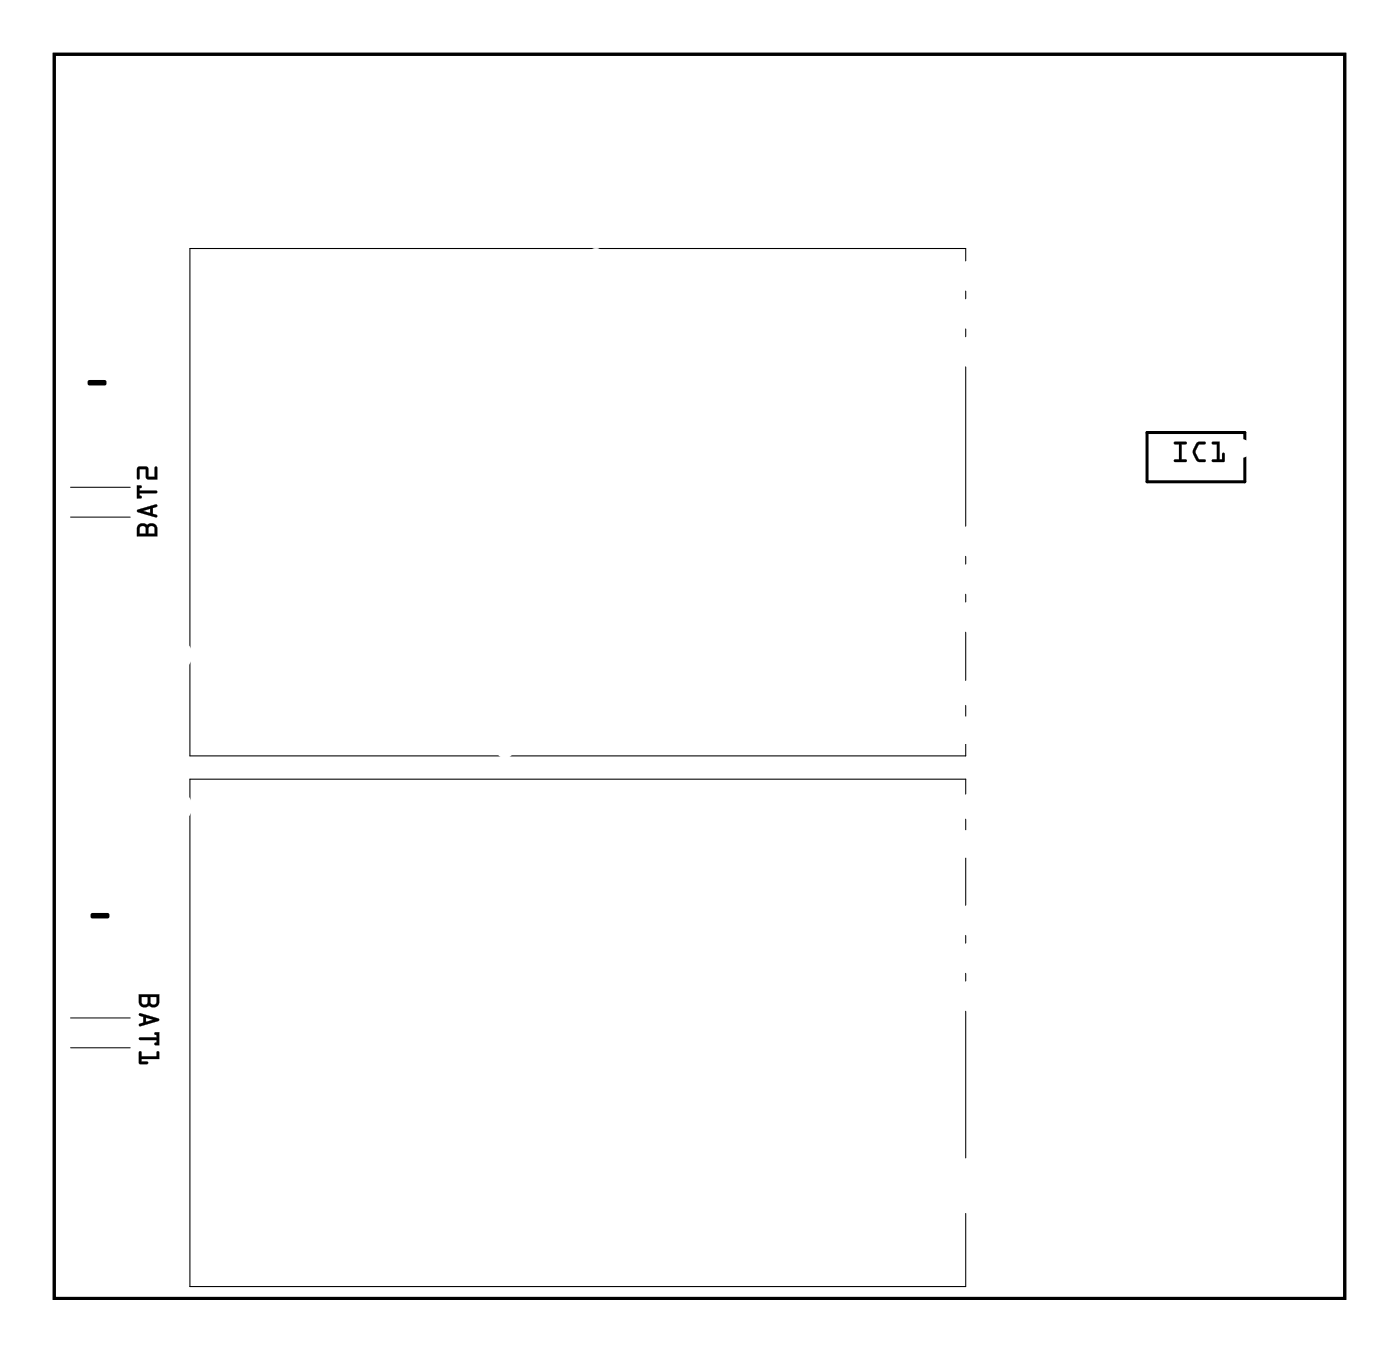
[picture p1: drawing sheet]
<svg xmlns="http://www.w3.org/2000/svg" width="94mm" height="91mm" viewBox="0 0 94 91" stroke-linecap="round" stroke-linejoin="round" font-family="sans-serif">
<path d="M3.6 3.6h86.5v83.4h-86.5zM76.9 29h6.5v3.3h-6.5z" fill="none" stroke="#000" stroke-width=".2"/>
<g fill="#000">
<path d="M5.9 25.5h1.1a.19 .19 0 0 1 .1 .1 .19 .19 0 0 1-.1 .2h-1l-.1-.1zM6.1 61.2h1.1a.19 .19 0 0 1 .1 .2 .19 .19 0 0 1-.1 .1h-1.1v-.1z"/>
<path d="M3.6 3.6v83.4h86.5v-83.4zM3.6 3.6h86.5v83.4h-86.5z"/>
<path d="M5.9 25.5h1.1a.19 .19 0 0 1 .1 .1 .19 .19 0 0 1-.1 .2h-1l-.1-.1zM5.9 25.5v.2l.1 .1h1a.19 .19 0 0 0 .1-.2 .19 .19 0 0 0-.1-.1z"/>
<path d="M9.3 35.2l.3-.1 .3 .1 .3-.1a.36 .36 0 0 1 .3 .3v.5h-1.3v-.5zM10 35.3l-.1 .5h.5l-.1-.5zM9.4 35.3v.5h.4l-.1-.5zM9.2 34.2l1.3-.4v.1l-.3 .1v.4l.3 .1v.1v.1l-1.3-.4zM9.6 34.2l.5 .2v-.3zM9.2 32.5l.3 .1v.1h-.1v.2h1.1v.1l-1.1 .1v.1h.1v.1l-.3 .1zM9.2 31.3h.6l.1 .1v.6h.5v-.7h.1v.8h-.7v-.7h-.4v.6l-.2 .1z"/>
<path d="M9.3 35.2l.3-.1 .3 .1 .3-.1a.37 .37 0 0 1 .4 .3v.5h-1.4v-.5zM9.3 35.2l-.1 .2v.5h1.3v-.5a.39 .39 0 0 0-.2-.3 .39 .39 0 0 0-.4 .1l-.3-.1zM10 35.3l-.1 .5h.5l-.1-.5zM10 35.3h.3l.1 .5h-.5zM9.4 35.3v.5h.4l-.1-.5zM9.4 35.3h.3l.1 .5h-.5zM9.2 34.2l1.3-.4v.1l-.3 .1v.4l.3 .1v.1v.1l-1.3-.4zM9.2 34.2v.1l1.3 .4v-.1v-.1l-.3-.1v-.4l.3-.1v-.1zM9.6 34.2l.5 .2v-.3zM9.6 34.2l.5-.1v.3zM9.2 32.5h.2a.11 .11 0 0 1 .1 .2 .1 .1 0 0 1-.1 0v.2h1.1a.1 .1 0 0 1 .1 .1 .1 .1 0 0 1-.1 .1h-1.1v.1a.11 .11 0 0 1 .1 .1 .11 .11 0 0 1 0 .1h-.3zM9.2 32.5v.9l.3-.1-.2-.1v-.2h1.2v-.1h-1.2v-.2l.2-.1zM9.2 31.3h.7v.7h.5v-.7a.1 .1 0 0 1 .1-.1 .1 .1 0 0 1 .1 .1v.8h-.8v-.7h-.4v.6a.1 .1 0 0 1-.1 .1 .1 .1 0 0 1-.1-.1zM9.2 31.3v.8l.1-.1v-.6h.5v.7h.7v-.8h-.1v.7h-.5v-.6l-.1-.1z"/>
<path d="M78.7 29.6h.8a.1 .1 0 0 1 .1 .1 .1 .1 0 0 1-.1 .1h-.3v1h.3a.1 .1 0 0 1 .1 .1 .1 .1 0 0 1-.1 .1h-.7a.1 .1 0 0 1-.1-.1 .1 .1 0 0 1 .1-.1h.2v-1h-.3zM78.7 29.6v.2h.3v1h-.3v.1h.8v-.1h-.3v-1h.3v-.1zM80.2 29.7l.5-.1a.1 .1 0 0 1 .1 .1 .1 .1 0 0 1-.1 .1h-.3l-.3 .5 .3 .5h.3a.1 .1 0 0 1 .1 .1 .1 .1 0 0 1-.1 .1l-.4-.1-.3-.4v-.3zM80.2 29.7l-.2 .4a.83 .83 0 0 0 .3 .8l.4 .1 .1-.1v-.1h-.4l-.3-.4v-.2l.3-.4h.4v-.1v-.1h-.4zM81.2 29.6h.6l-.1 1.2h.2v-.4a.1 .1 0 0 1 .1-.1 .1 .1 0 0 1 .1 .1v.5l-.8 .1a.1 .1 0 0 1-.1-.1 .1 .1 0 0 1 .1-.1h.3v-1h-.3zM81.3 29.6v.2h.3v1h-.3l-.1 .1h.8v-.5h-.1v.4h-.2v-1.2z"/>
<path d="M78.7 29.6l.8 .1v.1h-.3v1h.3v.2l-.8-.1v-.1h.3v-1h-.3zM80.2 29.7l.2-.1 .4 .1v.1h-.4l-.3 .5 .3 .5h.4v.1l-.1 .1a.6 .6 0 0 1-.7-.6v-.3zM81.2 29.6h.5v1.2h.2v-.4l.1-.1v.7l-.8-.1 .1-.1h.3v-1h-.3z"/>
<path d="M6.1 61.2h1.1a.19 .19 0 0 1 .1 .2 .19 .19 0 0 1-.1 .1h-1.1v-.1zM6.1 61.2v.2v.1h1.1a.19 .19 0 0 0 .1-.1 .19 .19 0 0 0-.1-.2z"/>
<path d="M9.3 66.6h1.4v.5a.39 .39 0 0 1-.3 .4 .39 .39 0 0 1-.4-.1l-.3 .1a.36 .36 0 0 1-.4-.4zM9.5 66.8v.3a.21 .21 0 0 0 .2 .2 .21 .21 0 0 0 .2-.2v-.3zM10.1 66.8v.3a.21 .21 0 0 0 .2 .2 .21 .21 0 0 0 .2-.2v-.3zM9.3 67.9l1.3 .4 .1 .1-1.3 .4-.1-.2 .3-.1v-.4h-.3zM9.8 68.2v.3l.5-.2zM9.3 69.5h1.2v-.2h-.1v-.1h.3v.8h-.3v-.1h.1v-.2h-1.1zM9.3 70.5h.2v.3h1v-.3l.1-.1 .1 .6h-1.2v.1h.4v.2h-.5z"/>
<path d="M9.3 66.6h1.4v.5a.4 .4 0 0 1-.3 .4 .4 .4 0 0 1-.4-.1l-.3 .1a.37 .37 0 0 1-.4-.4zM9.3 66.6v.5a.39 .39 0 0 0 .3 .4 .39 .39 0 0 0 .4-.1 .39 .39 0 0 0 .4 .1 .39 .39 0 0 0 .3-.4v-.5zM9.5 66.8v.3a.2 .2 0 0 0 .2 .2 .2 .2 0 0 0 .2-.2v-.3zM9.5 66.8h.4v.3a.22 .22 0 0 1-.2 .2 .22 .22 0 0 1-.2-.2zM10.1 66.8v.3a.2 .2 0 0 0 .2 .2 .2 .2 0 0 0 .2-.2v-.3zM10.1 66.8h.4v.3a.22 .22 0 0 1-.2 .2 .22 .22 0 0 1-.2-.2zM9.3 67.9l1.3 .3 .1 .2-1.3 .4-.1-.2 .3-.1v-.4h-.3zM9.3 67.9l.1 .2h.2v.4l-.3 .1 .1 .2 1.3-.4-.1-.1zM9.8 68.2v.3l.5-.2zM9.8 68.2l.5 .1-.5 .2zM9.3 69.5h1.2v-.1a.11 .11 0 0 1-.1-.1 .11 .11 0 0 1 0-.1h.3v.8h-.3a.1 .1 0 0 1-.1-.1 .1 .1 0 0 1 .2 0v-.2h-1.1l-.1-.1zM9.3 69.5l.1 .2h1.1v.2l-.1 .1h.3v-.8h-.3l.1 .1v.2zM9.3 70.5h.2v.3h1v-.3a.1 .1 0 0 1 .1-.1 .1 .1 0 0 1 .1 .1v.5h-1.2v.1h.3a.1 .1 0 0 1 .1 .1 .1 .1 0 0 1-.1 .1h-.5zM9.3 70.5l.1 .8h.5v-.2h-.4v-.1h1.2l-.1-.5h-.1v.3h-1v-.3z"/>
</g>
<path d="M12.7 16.7h52v34h-52zM4.7 34.7h4M4.7 32.7h4M12.7 52.2h52v34h-52zM4.7 70.2h4M4.7 68.2h4" fill="none" stroke="#000" stroke-width=".07"/>
<path d="M56.8 60.9h1.5v1.5h-1.5z" fill="#fff"/>
<path d="M56.8 60.9h1.5v1.5h-1.5z" fill="none" stroke="#fff" stroke-width=".76" stroke-linecap="butt"/>
<circle cx="57.5" cy="61.7" r=".74" fill="#fff"/>
<circle cx="57.5" cy="61.7" r=".74" fill="none" stroke="#fff" stroke-width=".76" stroke-linecap="butt"/>
<circle cx="57.5" cy="64.2" r=".74" fill="#fff"/>
<circle cx="57.5" cy="64.2" r=".74" fill="none" stroke="#fff" stroke-width=".76" stroke-linecap="butt"/>
<circle cx="16.9" cy="26.1" r=".6" fill="#fff"/>
<circle cx="16.9" cy="26.1" r=".6" fill="none" stroke="#fff" stroke-width=".65" stroke-linecap="butt"/>
<path d="M16.3 25.5h1.2v1.2h-1.2z" fill="#fff"/>
<path d="M16.3 25.5h1.2v1.2h-1.2z" fill="none" stroke="#fff" stroke-width=".65" stroke-linecap="butt"/>
<circle cx="16.9" cy="23.6" r=".6" fill="#fff"/>
<circle cx="16.9" cy="23.6" r=".6" fill="none" stroke="#fff" stroke-width=".65" stroke-linecap="butt"/>
<circle cx="16.9" cy="10.9" r=".6" fill="#fff"/>
<circle cx="16.9" cy="10.9" r=".6" fill="none" stroke="#fff" stroke-width=".65" stroke-linecap="butt"/>
<path d="M16.3 10.3h1.2v1.2h-1.2z" fill="#fff"/>
<path d="M16.3 10.3h1.2v1.2h-1.2z" fill="none" stroke="#fff" stroke-width=".65" stroke-linecap="butt"/>
<circle cx="16.9" cy="8.4" r=".6" fill="#fff"/>
<circle cx="16.9" cy="8.4" r=".6" fill="none" stroke="#fff" stroke-width=".65" stroke-linecap="butt"/>
<circle cx="42.3" cy="10.9" r=".7" fill="#fff"/>
<circle cx="42.3" cy="10.9" r=".7" fill="none" stroke="#fff" stroke-width=".76" stroke-linecap="butt"/>
<circle cx="42.3" cy="21" r=".7" fill="#fff"/>
<circle cx="42.3" cy="21" r=".7" fill="none" stroke="#fff" stroke-width=".76" stroke-linecap="butt"/>
<circle cx="74" cy="8.3" r=".72" fill="#fff"/>
<circle cx="74" cy="8.3" r=".72" fill="none" stroke="#fff" stroke-width=".69" stroke-linecap="butt"/>
<circle cx="76.6" cy="8.3" r=".72" fill="#fff"/>
<circle cx="76.6" cy="8.3" r=".72" fill="none" stroke="#fff" stroke-width=".69" stroke-linecap="butt"/>
<circle cx="79.1" cy="8.3" r=".72" fill="#fff"/>
<circle cx="79.1" cy="8.3" r=".72" fill="none" stroke="#fff" stroke-width=".69" stroke-linecap="butt"/>
<circle cx="81.7" cy="8.3" r=".72" fill="#fff"/>
<circle cx="81.7" cy="8.3" r=".72" fill="none" stroke="#fff" stroke-width=".69" stroke-linecap="butt"/>
<circle cx="84.2" cy="8.3" r=".72" fill="#fff"/>
<circle cx="84.2" cy="8.3" r=".72" fill="none" stroke="#fff" stroke-width=".69" stroke-linecap="butt"/>
<circle cx="86.7" cy="8.3" r=".72" fill="#fff"/>
<circle cx="86.7" cy="8.3" r=".72" fill="none" stroke="#fff" stroke-width=".69" stroke-linecap="butt"/>
<circle cx="72.8" cy="10.9" r=".72" fill="#fff"/>
<circle cx="72.8" cy="10.9" r=".72" fill="none" stroke="#fff" stroke-width=".69" stroke-linecap="butt"/>
<circle cx="72.8" cy="13.4" r=".72" fill="#fff"/>
<circle cx="72.8" cy="13.4" r=".72" fill="none" stroke="#fff" stroke-width=".69" stroke-linecap="butt"/>
<circle cx="72.8" cy="16" r=".72" fill="#fff"/>
<circle cx="72.8" cy="16" r=".72" fill="none" stroke="#fff" stroke-width=".69" stroke-linecap="butt"/>
<circle cx="72.8" cy="18.5" r=".72" fill="#fff"/>
<circle cx="72.8" cy="18.5" r=".72" fill="none" stroke="#fff" stroke-width=".69" stroke-linecap="butt"/>
<circle cx="72.8" cy="21" r=".72" fill="#fff"/>
<circle cx="72.8" cy="21" r=".72" fill="none" stroke="#fff" stroke-width=".69" stroke-linecap="butt"/>
<circle cx="75.7" cy="19.6" r=".72" fill="#fff"/>
<circle cx="75.7" cy="19.6" r=".72" fill="none" stroke="#fff" stroke-width=".69" stroke-linecap="butt"/>
<circle cx="75.7" cy="22.2" r=".72" fill="#fff"/>
<circle cx="75.7" cy="22.2" r=".72" fill="none" stroke="#fff" stroke-width=".69" stroke-linecap="butt"/>
<circle cx="72.8" cy="23.6" r=".72" fill="#fff"/>
<circle cx="72.8" cy="23.6" r=".72" fill="none" stroke="#fff" stroke-width=".69" stroke-linecap="butt"/>
<circle cx="72.8" cy="26.1" r=".72" fill="#fff"/>
<circle cx="72.8" cy="26.1" r=".72" fill="none" stroke="#fff" stroke-width=".69" stroke-linecap="butt"/>
<circle cx="72.8" cy="28.7" r=".72" fill="#fff"/>
<circle cx="72.8" cy="28.7" r=".72" fill="none" stroke="#fff" stroke-width=".69" stroke-linecap="butt"/>
<circle cx="72.8" cy="31.2" r=".72" fill="#fff"/>
<circle cx="72.8" cy="31.2" r=".72" fill="none" stroke="#fff" stroke-width=".69" stroke-linecap="butt"/>
<circle cx="72.8" cy="33.7" r=".72" fill="#fff"/>
<circle cx="72.8" cy="33.7" r=".72" fill="none" stroke="#fff" stroke-width=".69" stroke-linecap="butt"/>
<circle cx="72.8" cy="36.3" r=".72" fill="#fff"/>
<circle cx="72.8" cy="36.3" r=".72" fill="none" stroke="#fff" stroke-width=".69" stroke-linecap="butt"/>
<circle cx="72.8" cy="38.8" r=".72" fill="#fff"/>
<circle cx="72.8" cy="38.8" r=".72" fill="none" stroke="#fff" stroke-width=".69" stroke-linecap="butt"/>
<circle cx="88" cy="38.8" r=".72" fill="#fff"/>
<circle cx="88" cy="38.8" r=".72" fill="none" stroke="#fff" stroke-width=".69" stroke-linecap="butt"/>
<circle cx="88" cy="36.3" r=".72" fill="#fff"/>
<circle cx="88" cy="36.3" r=".72" fill="none" stroke="#fff" stroke-width=".69" stroke-linecap="butt"/>
<circle cx="88" cy="33.7" r=".72" fill="#fff"/>
<circle cx="88" cy="33.7" r=".72" fill="none" stroke="#fff" stroke-width=".69" stroke-linecap="butt"/>
<circle cx="88" cy="31.2" r=".72" fill="#fff"/>
<circle cx="88" cy="31.2" r=".72" fill="none" stroke="#fff" stroke-width=".69" stroke-linecap="butt"/>
<circle cx="88" cy="28.7" r=".72" fill="#fff"/>
<circle cx="88" cy="28.7" r=".72" fill="none" stroke="#fff" stroke-width=".69" stroke-linecap="butt"/>
<circle cx="88" cy="26.1" r=".72" fill="#fff"/>
<circle cx="88" cy="26.1" r=".72" fill="none" stroke="#fff" stroke-width=".69" stroke-linecap="butt"/>
<circle cx="88" cy="23.6" r=".72" fill="#fff"/>
<circle cx="88" cy="23.6" r=".72" fill="none" stroke="#fff" stroke-width=".69" stroke-linecap="butt"/>
<circle cx="88" cy="21" r=".72" fill="#fff"/>
<circle cx="88" cy="21" r=".72" fill="none" stroke="#fff" stroke-width=".69" stroke-linecap="butt"/>
<circle cx="88" cy="18.5" r=".72" fill="#fff"/>
<circle cx="88" cy="18.5" r=".72" fill="none" stroke="#fff" stroke-width=".69" stroke-linecap="butt"/>
<circle cx="88" cy="16" r=".72" fill="#fff"/>
<circle cx="88" cy="16" r=".72" fill="none" stroke="#fff" stroke-width=".69" stroke-linecap="butt"/>
<circle cx="88" cy="13.4" r=".72" fill="#fff"/>
<circle cx="88" cy="13.4" r=".72" fill="none" stroke="#fff" stroke-width=".69" stroke-linecap="butt"/>
<circle cx="88" cy="10.9" r=".72" fill="#fff"/>
<circle cx="88" cy="10.9" r=".72" fill="none" stroke="#fff" stroke-width=".69" stroke-linecap="butt"/>
<circle cx="24.5" cy="28.7" r=".66" fill="#fff"/>
<circle cx="24.5" cy="28.7" r=".66" fill="none" stroke="#fff" stroke-width=".56"/>
<circle cx="27" cy="28.7" r=".66" fill="#fff"/>
<circle cx="27" cy="28.7" r=".66" fill="none" stroke="#fff" stroke-width=".56"/>
<circle cx="29.6" cy="28.7" r=".66" fill="#fff"/>
<circle cx="29.6" cy="28.7" r=".66" fill="none" stroke="#fff" stroke-width=".56"/>
<circle cx="32.1" cy="28.7" r=".66" fill="#fff"/>
<circle cx="32.1" cy="28.7" r=".66" fill="none" stroke="#fff" stroke-width=".56"/>
<circle cx="34.7" cy="28.7" r=".66" fill="#fff"/>
<circle cx="34.7" cy="28.7" r=".66" fill="none" stroke="#fff" stroke-width=".56"/>
<circle cx="37.2" cy="28.7" r=".66" fill="#fff"/>
<circle cx="37.2" cy="28.7" r=".66" fill="none" stroke="#fff" stroke-width=".56"/>
<circle cx="6.7" cy="74.2" r=".98" fill="#fff"/>
<circle cx="6.7" cy="74.2" r=".98" fill="none" stroke="#fff" stroke-width=".46"/>
<circle cx="6.7" cy="64.2" r=".98" fill="#fff"/>
<circle cx="6.7" cy="64.2" r=".98" fill="none" stroke="#fff" stroke-width=".46"/>
<circle cx="6.7" cy="74.2" r=".98" fill="#fff"/>
<circle cx="6.7" cy="74.2" r=".98" fill="none" stroke="#fff" stroke-width=".46"/>
<circle cx="6.7" cy="64.2" r=".98" fill="#fff"/>
<circle cx="6.7" cy="64.2" r=".98" fill="none" stroke="#fff" stroke-width=".46"/>
<circle cx="6.7" cy="38.7" r=".98" fill="#fff"/>
<circle cx="6.7" cy="38.7" r=".98" fill="none" stroke="#fff" stroke-width=".46"/>
<circle cx="6.7" cy="28.7" r=".98" fill="#fff"/>
<circle cx="6.7" cy="28.7" r=".98" fill="none" stroke="#fff" stroke-width=".46"/>
<circle cx="6.7" cy="38.7" r=".98" fill="#fff"/>
<circle cx="6.7" cy="38.7" r=".98" fill="none" stroke="#fff" stroke-width=".46"/>
<circle cx="6.7" cy="28.7" r=".98" fill="#fff"/>
<circle cx="6.7" cy="28.7" r=".98" fill="none" stroke="#fff" stroke-width=".46"/>
<path d="M39 76.1h1.5v1.6h-1.5z" fill="#fff"/>
<path d="M39 76.1h1.5v1.6h-1.5z" fill="none" stroke="#fff" stroke-width=".76" stroke-linecap="butt"/>
<circle cx="39.7" cy="76.9" r=".79" fill="#fff"/>
<circle cx="39.7" cy="76.9" r=".79" fill="none" stroke="#fff" stroke-width=".76" stroke-linecap="butt"/>
<circle cx="39.7" cy="79.5" r=".79" fill="#fff"/>
<circle cx="39.7" cy="79.5" r=".79" fill="none" stroke="#fff" stroke-width=".76" stroke-linecap="butt"/>
<circle cx="39.7" cy="82" r=".79" fill="#fff"/>
<circle cx="39.7" cy="82" r=".79" fill="none" stroke="#fff" stroke-width=".76" stroke-linecap="butt"/>
<path d="M39 60.9h1.5v1.6h-1.5z" fill="#fff"/>
<path d="M39 60.9h1.5v1.6h-1.5z" fill="none" stroke="#fff" stroke-width=".76" stroke-linecap="butt"/>
<circle cx="39.7" cy="61.7" r=".79" fill="#fff"/>
<circle cx="39.7" cy="61.7" r=".79" fill="none" stroke="#fff" stroke-width=".76" stroke-linecap="butt"/>
<circle cx="39.7" cy="64.2" r=".79" fill="#fff"/>
<circle cx="39.7" cy="64.2" r=".79" fill="none" stroke="#fff" stroke-width=".76" stroke-linecap="butt"/>
<circle cx="39.7" cy="66.8" r=".79" fill="#fff"/>
<circle cx="39.7" cy="66.8" r=".79" fill="none" stroke="#fff" stroke-width=".76" stroke-linecap="butt"/>
<path d="M26.3 76.1h1.5v1.6h-1.5z" fill="#fff"/>
<path d="M26.3 76.1h1.5v1.6h-1.5z" fill="none" stroke="#fff" stroke-width=".76" stroke-linecap="butt"/>
<circle cx="27" cy="76.9" r=".79" fill="#fff"/>
<circle cx="27" cy="76.9" r=".79" fill="none" stroke="#fff" stroke-width=".76" stroke-linecap="butt"/>
<circle cx="27" cy="79.5" r=".79" fill="#fff"/>
<circle cx="27" cy="79.5" r=".79" fill="none" stroke="#fff" stroke-width=".76" stroke-linecap="butt"/>
<circle cx="27" cy="82" r=".79" fill="#fff"/>
<circle cx="27" cy="82" r=".79" fill="none" stroke="#fff" stroke-width=".76" stroke-linecap="butt"/>
<path d="M26.3 60.9h1.5v1.6h-1.5z" fill="#fff"/>
<path d="M26.3 60.9h1.5v1.6h-1.5z" fill="none" stroke="#fff" stroke-width=".76" stroke-linecap="butt"/>
<circle cx="27" cy="61.7" r=".79" fill="#fff"/>
<circle cx="27" cy="61.7" r=".79" fill="none" stroke="#fff" stroke-width=".76" stroke-linecap="butt"/>
<circle cx="27" cy="64.2" r=".79" fill="#fff"/>
<circle cx="27" cy="64.2" r=".79" fill="none" stroke="#fff" stroke-width=".76" stroke-linecap="butt"/>
<circle cx="27" cy="66.8" r=".79" fill="#fff"/>
<circle cx="27" cy="66.8" r=".79" fill="none" stroke="#fff" stroke-width=".76" stroke-linecap="butt"/>
<circle cx="44.8" cy="36.3" r=".7" fill="#fff"/>
<circle cx="44.8" cy="36.3" r=".7" fill="none" stroke="#fff" stroke-width=".76" stroke-linecap="butt"/>
<circle cx="34.7" cy="36.3" r=".7" fill="#fff"/>
<circle cx="34.7" cy="36.3" r=".7" fill="none" stroke="#fff" stroke-width=".76" stroke-linecap="butt"/>
<circle cx="11.8" cy="43.9" r=".7" fill="#fff"/>
<circle cx="11.8" cy="43.9" r=".7" fill="none" stroke="#fff" stroke-width=".76" stroke-linecap="butt"/>
<circle cx="11.8" cy="54.1" r=".7" fill="#fff"/>
<circle cx="11.8" cy="54.1" r=".7" fill="none" stroke="#fff" stroke-width=".76" stroke-linecap="butt"/>
<circle cx="27" cy="36.3" r=".7" fill="#fff"/>
<circle cx="27" cy="36.3" r=".7" fill="none" stroke="#fff" stroke-width=".76" stroke-linecap="butt"/>
<circle cx="16.9" cy="36.3" r=".7" fill="#fff"/>
<circle cx="16.9" cy="36.3" r=".7" fill="none" stroke="#fff" stroke-width=".76" stroke-linecap="butt"/>
<circle cx="51" cy="47.9" r=".7" fill="#fff"/>
<circle cx="51" cy="47.9" r=".7" fill="none" stroke="#fff" stroke-width=".76" stroke-linecap="butt"/>
<circle cx="43.8" cy="55.1" r=".7" fill="#fff"/>
<circle cx="43.8" cy="55.1" r=".7" fill="none" stroke="#fff" stroke-width=".76" stroke-linecap="butt"/>
<path d="M41.5 45.6h1.6v1.6h-1.6z" fill="#fff"/>
<path d="M41.5 45.6h1.6v1.6h-1.6z" fill="none" stroke="#fff" stroke-width=".76" stroke-linecap="butt"/>
<circle cx="42.3" cy="46.4" r=".79" fill="#fff"/>
<circle cx="42.3" cy="46.4" r=".79" fill="none" stroke="#fff" stroke-width=".76" stroke-linecap="butt"/>
<circle cx="34.7" cy="46.4" r=".79" fill="#fff"/>
<circle cx="34.7" cy="46.4" r=".79" fill="none" stroke="#fff" stroke-width=".76" stroke-linecap="butt"/>
<path d="M23.7 45.6h1.6v1.6h-1.6z" fill="#fff"/>
<path d="M23.7 45.6h1.6v1.6h-1.6z" fill="none" stroke="#fff" stroke-width=".76" stroke-linecap="butt"/>
<circle cx="24.5" cy="46.4" r=".79" fill="#fff"/>
<circle cx="24.5" cy="46.4" r=".79" fill="none" stroke="#fff" stroke-width=".76" stroke-linecap="butt"/>
<circle cx="16.9" cy="46.4" r=".79" fill="#fff"/>
<circle cx="16.9" cy="46.4" r=".79" fill="none" stroke="#fff" stroke-width=".76" stroke-linecap="butt"/>
<circle cx="52.4" cy="79.5" r=".92" fill="#fff"/>
<circle cx="52.4" cy="79.5" r=".92" fill="none" stroke="#fff" stroke-width=".7" stroke-linecap="butt"/>
<circle cx="59.4" cy="79.5" r=".92" fill="#fff"/>
<circle cx="59.4" cy="79.5" r=".92" fill="none" stroke="#fff" stroke-width=".7" stroke-linecap="butt"/>
<circle cx="60.1" cy="28.7" r=".64" fill="#fff"/>
<circle cx="60.1" cy="28.7" r=".64" fill="none" stroke="#fff" stroke-width=".68" stroke-linecap="butt"/>
<circle cx="57.5" cy="28.7" r=".64" fill="#fff"/>
<circle cx="57.5" cy="28.7" r=".64" fill="none" stroke="#fff" stroke-width=".68" stroke-linecap="butt"/>
<circle cx="55" cy="28.7" r=".64" fill="#fff"/>
<circle cx="55" cy="28.7" r=".64" fill="none" stroke="#fff" stroke-width=".68" stroke-linecap="butt"/>
<circle cx="52.4" cy="28.7" r=".64" fill="#fff"/>
<circle cx="52.4" cy="28.7" r=".64" fill="none" stroke="#fff" stroke-width=".68" stroke-linecap="butt"/>
<circle cx="60.1" cy="31.2" r=".64" fill="#fff"/>
<circle cx="60.1" cy="31.2" r=".64" fill="none" stroke="#fff" stroke-width=".68" stroke-linecap="butt"/>
<circle cx="57.5" cy="31.2" r=".64" fill="#fff"/>
<circle cx="57.5" cy="31.2" r=".64" fill="none" stroke="#fff" stroke-width=".68" stroke-linecap="butt"/>
<circle cx="55" cy="31.2" r=".64" fill="#fff"/>
<circle cx="55" cy="31.2" r=".64" fill="none" stroke="#fff" stroke-width=".68" stroke-linecap="butt"/>
<circle cx="52.4" cy="31.2" r=".64" fill="#fff"/>
<circle cx="52.4" cy="31.2" r=".64" fill="none" stroke="#fff" stroke-width=".68" stroke-linecap="butt"/>
<circle cx="87.7" cy="79.5" r="1.27" fill="#fff"/>
<circle cx="87.7" cy="79.5" r="1.27" fill="none" stroke="#fff" stroke-width="1.2" stroke-linecap="butt"/>
<circle cx="65.1" cy="79.5" r="1.27" fill="#fff"/>
<circle cx="65.1" cy="79.5" r="1.27" fill="none" stroke="#fff" stroke-width="1.2" stroke-linecap="butt"/>
<path d="M49.2 71.1h1.4v1.5h-1.4z" fill="#fff"/>
<path d="M49.2 71.1h1.4v1.5h-1.4z" fill="none" stroke="#fff" stroke-width=".76" stroke-linecap="butt"/>
<circle cx="49.9" cy="71.8" r=".74" fill="#fff"/>
<circle cx="49.9" cy="71.8" r=".74" fill="none" stroke="#fff" stroke-width=".76" stroke-linecap="butt"/>
<circle cx="52.4" cy="71.8" r=".74" fill="#fff"/>
<circle cx="52.4" cy="71.8" r=".74" fill="none" stroke="#fff" stroke-width=".76" stroke-linecap="butt"/>
<circle cx="55" cy="71.8" r=".74" fill="#fff"/>
<circle cx="55" cy="71.8" r=".74" fill="none" stroke="#fff" stroke-width=".76" stroke-linecap="butt"/>
<path d="M59.3 68.6h1.5v1.4h-1.5z" fill="#fff"/>
<path d="M59.3 68.6h1.5v1.4h-1.5z" fill="none" stroke="#fff" stroke-width=".76" stroke-linecap="butt"/>
<circle cx="60.1" cy="69.3" r=".74" fill="#fff"/>
<circle cx="60.1" cy="69.3" r=".74" fill="none" stroke="#fff" stroke-width=".76" stroke-linecap="butt"/>
<circle cx="60.1" cy="71.8" r=".74" fill="#fff"/>
<circle cx="60.1" cy="71.8" r=".74" fill="none" stroke="#fff" stroke-width=".76" stroke-linecap="butt"/>
<circle cx="57.5" cy="38.8" r=".7" fill="#fff"/>
<circle cx="57.5" cy="38.8" r=".7" fill="none" stroke="#fff" stroke-width=".76" stroke-linecap="butt"/>
<circle cx="55" cy="38.8" r=".7" fill="#fff"/>
<circle cx="55" cy="38.8" r=".7" fill="none" stroke="#fff" stroke-width=".76" stroke-linecap="butt"/>
<circle cx="52.4" cy="38.8" r=".7" fill="#fff"/>
<circle cx="52.4" cy="38.8" r=".7" fill="none" stroke="#fff" stroke-width=".76" stroke-linecap="butt"/>
<circle cx="85.5" cy="64.2" r=".6" fill="#fff"/>
<circle cx="85.5" cy="64.2" r=".6" fill="none" stroke="#fff" stroke-width=".65" stroke-linecap="butt"/>
<path d="M84.9 63.6h1.2v1.2h-1.2z" fill="#fff"/>
<path d="M84.9 63.6h1.2v1.2h-1.2z" fill="none" stroke="#fff" stroke-width=".65" stroke-linecap="butt"/>
<circle cx="85.5" cy="61.7" r=".6" fill="#fff"/>
<circle cx="85.5" cy="61.7" r=".6" fill="none" stroke="#fff" stroke-width=".65" stroke-linecap="butt"/>
<circle cx="85.5" cy="71.8" r=".6" fill="#fff"/>
<circle cx="85.5" cy="71.8" r=".6" fill="none" stroke="#fff" stroke-width=".65" stroke-linecap="butt"/>
<path d="M84.9 71.2h1.2v1.2h-1.2z" fill="#fff"/>
<path d="M84.9 71.2h1.2v1.2h-1.2z" fill="none" stroke="#fff" stroke-width=".65" stroke-linecap="butt"/>
<circle cx="85.5" cy="69.3" r=".6" fill="#fff"/>
<circle cx="85.5" cy="69.3" r=".6" fill="none" stroke="#fff" stroke-width=".65" stroke-linecap="butt"/>
<circle cx="85.5" cy="48.9" r=".6" fill="#fff"/>
<circle cx="85.5" cy="48.9" r=".6" fill="none" stroke="#fff" stroke-width=".65" stroke-linecap="butt"/>
<path d="M84.9 48.3h1.2v1.2h-1.2z" fill="#fff"/>
<path d="M84.9 48.3h1.2v1.2h-1.2z" fill="none" stroke="#fff" stroke-width=".65" stroke-linecap="butt"/>
<circle cx="85.5" cy="46.4" r=".6" fill="#fff"/>
<circle cx="85.5" cy="46.4" r=".6" fill="none" stroke="#fff" stroke-width=".65" stroke-linecap="butt"/>
<circle cx="85.5" cy="56.6" r=".6" fill="#fff"/>
<circle cx="85.5" cy="56.6" r=".6" fill="none" stroke="#fff" stroke-width=".65" stroke-linecap="butt"/>
<path d="M84.9 56h1.2v1.2h-1.2z" fill="#fff"/>
<path d="M84.9 56h1.2v1.2h-1.2z" fill="none" stroke="#fff" stroke-width=".65" stroke-linecap="butt"/>
<circle cx="85.5" cy="54.1" r=".6" fill="#fff"/>
<circle cx="85.5" cy="54.1" r=".6" fill="none" stroke="#fff" stroke-width=".65" stroke-linecap="butt"/>
<circle cx="65.1" cy="61.7" r=".7" fill="#fff"/>
<circle cx="65.1" cy="61.7" r=".7" fill="none" stroke="#fff" stroke-width=".76" stroke-linecap="butt"/>
<circle cx="65.1" cy="64.2" r=".7" fill="#fff"/>
<circle cx="65.1" cy="64.2" r=".7" fill="none" stroke="#fff" stroke-width=".76" stroke-linecap="butt"/>
<circle cx="65.1" cy="66.8" r=".7" fill="#fff"/>
<circle cx="65.1" cy="66.8" r=".7" fill="none" stroke="#fff" stroke-width=".76" stroke-linecap="butt"/>
<circle cx="65.1" cy="48.9" r=".6" fill="#fff"/>
<circle cx="65.1" cy="48.9" r=".6" fill="none" stroke="#fff" stroke-width=".65" stroke-linecap="butt"/>
<path d="M64.5 48.3h1.2v1.2h-1.2z" fill="#fff"/>
<path d="M64.5 48.3h1.2v1.2h-1.2z" fill="none" stroke="#fff" stroke-width=".65" stroke-linecap="butt"/>
<circle cx="65.1" cy="46.4" r=".6" fill="#fff"/>
<circle cx="65.1" cy="46.4" r=".6" fill="none" stroke="#fff" stroke-width=".65" stroke-linecap="butt"/>
<circle cx="65.1" cy="56.6" r=".6" fill="#fff"/>
<circle cx="65.1" cy="56.6" r=".6" fill="none" stroke="#fff" stroke-width=".65" stroke-linecap="butt"/>
<path d="M64.5 56h1.2v1.2h-1.2z" fill="#fff"/>
<path d="M64.5 56h1.2v1.2h-1.2z" fill="none" stroke="#fff" stroke-width=".65" stroke-linecap="butt"/>
<circle cx="65.1" cy="54.1" r=".6" fill="#fff"/>
<circle cx="65.1" cy="54.1" r=".6" fill="none" stroke="#fff" stroke-width=".65" stroke-linecap="butt"/>
<circle cx="65.1" cy="36.3" r=".7" fill="#fff"/>
<circle cx="65.1" cy="36.3" r=".7" fill="none" stroke="#fff" stroke-width=".76" stroke-linecap="butt"/>
<circle cx="65.1" cy="38.8" r=".7" fill="#fff"/>
<circle cx="65.1" cy="38.8" r=".7" fill="none" stroke="#fff" stroke-width=".76" stroke-linecap="butt"/>
<circle cx="65.1" cy="41.4" r=".7" fill="#fff"/>
<circle cx="65.1" cy="41.4" r=".7" fill="none" stroke="#fff" stroke-width=".76" stroke-linecap="butt"/>
<circle cx="65.1" cy="18.5" r=".7" fill="#fff"/>
<circle cx="65.1" cy="18.5" r=".7" fill="none" stroke="#fff" stroke-width=".76" stroke-linecap="butt"/>
<circle cx="65.1" cy="21" r=".7" fill="#fff"/>
<circle cx="65.1" cy="21" r=".7" fill="none" stroke="#fff" stroke-width=".76" stroke-linecap="butt"/>
<circle cx="65.1" cy="23.6" r=".7" fill="#fff"/>
<circle cx="65.1" cy="23.6" r=".7" fill="none" stroke="#fff" stroke-width=".76" stroke-linecap="butt"/>
<path d="M8.3 8.9h2v2h-2z" fill="#fff"/>
<path d="M8.3 8.9h2v2h-2z" fill="none" stroke="#fff" stroke-width=".76" stroke-linecap="butt"/>
<circle cx="9.3" cy="9.9" r="1" fill="#fff"/>
<circle cx="9.3" cy="9.9" r="1" fill="none" stroke="#fff" stroke-width=".76" stroke-linecap="butt"/>
<circle cx="9.3" cy="13.4" r="1" fill="#fff"/>
<circle cx="9.3" cy="13.4" r="1" fill="none" stroke="#fff" stroke-width=".76" stroke-linecap="butt"/>
<circle cx="9.3" cy="16.9" r="1" fill="#fff"/>
<circle cx="9.3" cy="16.9" r="1" fill="none" stroke="#fff" stroke-width=".76" stroke-linecap="butt"/>
<path d="M77.2 32.6h1.3v2.3h-1.3z" fill="#fff"/>
<path d="M77.2 32.6h1.3v2.3h-1.3z" fill="none" stroke="#fff" stroke-width=".25"/>
<path d="M79.6 32.6h1.2v2.3h-1.2z" fill="#fff"/>
<path d="M79.6 32.6h1.2v2.3h-1.2z" fill="none" stroke="#fff" stroke-width=".25"/>
<path d="M81.9 32.6h1.2v2.3h-1.2z" fill="#fff"/>
<path d="M81.9 32.6h1.2v2.3h-1.2z" fill="none" stroke="#fff" stroke-width=".25"/>
<path d="M78.4 26.4h3.6v2.2h-3.6z" fill="#fff"/>
<path d="M78.4 26.4h3.6v2.2h-3.6z" fill="none" stroke="#fff" stroke-width=".25"/>
<circle cx="33.8" cy="50.2" r=".35" fill="#fff"/>
<circle cx="33.8" cy="50.2" r=".35" fill="none" stroke="#fff" stroke-width=".55"/>
<circle cx="43" cy="42.9" r=".35" fill="#fff"/>
<circle cx="43" cy="42.9" r=".35" fill="none" stroke="#fff" stroke-width=".55"/>
<circle cx="76.5" cy="25.2" r=".35" fill="#fff"/>
<circle cx="76.5" cy="25.2" r=".35" fill="none" stroke="#fff" stroke-width=".55"/>
<circle cx="77.7" cy="30.1" r=".35" fill="#fff"/>
<circle cx="77.7" cy="30.1" r=".35" fill="none" stroke="#fff" stroke-width=".55"/>
<circle cx="82" cy="46.5" r=".35" fill="#fff"/>
<circle cx="82" cy="46.5" r=".35" fill="none" stroke="#fff" stroke-width=".55"/>
<circle cx="84.4" cy="25.2" r=".35" fill="#fff"/>
<circle cx="84.4" cy="25.2" r=".35" fill="none" stroke="#fff" stroke-width=".55"/>
<circle cx="83.2" cy="30.1" r=".35" fill="#fff"/>
<circle cx="83.2" cy="30.1" r=".35" fill="none" stroke="#fff" stroke-width=".55"/>
<circle cx="61.9" cy="53.8" r=".35" fill="#fff"/>
<circle cx="61.9" cy="53.8" r=".35" fill="none" stroke="#fff" stroke-width=".55"/>
<circle cx="60.7" cy="45.9" r=".35" fill="#fff"/>
<circle cx="60.7" cy="45.9" r=".35" fill="none" stroke="#fff" stroke-width=".55"/>
<circle cx="36.3" cy="34.3" r=".35" fill="#fff"/>
<circle cx="36.3" cy="34.3" r=".35" fill="none" stroke="#fff" stroke-width=".55"/>
<circle cx="57.6" cy="59.3" r=".35" fill="#fff"/>
<circle cx="57.6" cy="59.3" r=".35" fill="none" stroke="#fff" stroke-width=".55"/>
<circle cx="61.3" cy="59.3" r=".35" fill="#fff"/>
<circle cx="61.3" cy="59.3" r=".35" fill="none" stroke="#fff" stroke-width=".55"/>
<circle cx="33.8" cy="68.5" r=".35" fill="#fff"/>
<circle cx="33.8" cy="68.5" r=".35" fill="none" stroke="#fff" stroke-width=".55"/>
<circle cx="74.7" cy="61.1" r=".35" fill="#fff"/>
<circle cx="74.7" cy="61.1" r=".35" fill="none" stroke="#fff" stroke-width=".55"/>
<circle cx="76.5" cy="54.4" r=".35" fill="#fff"/>
<circle cx="76.5" cy="54.4" r=".35" fill="none" stroke="#fff" stroke-width=".55"/>
<circle cx="38.7" cy="51.4" r=".35" fill="#fff"/>
<circle cx="38.7" cy="51.4" r=".35" fill="none" stroke="#fff" stroke-width=".55"/>
<circle cx="20.4" cy="41" r=".35" fill="#fff"/>
<circle cx="20.4" cy="41" r=".35" fill="none" stroke="#fff" stroke-width=".55"/>
<circle cx="23.5" cy="67.2" r=".35" fill="#fff"/>
<circle cx="23.5" cy="67.2" r=".35" fill="none" stroke="#fff" stroke-width=".55"/>
<circle cx="46.7" cy="31.9" r=".35" fill="#fff"/>
<circle cx="46.7" cy="31.9" r=".35" fill="none" stroke="#fff" stroke-width=".55"/>
<circle cx="35.7" cy="32.5" r=".35" fill="#fff"/>
<circle cx="35.7" cy="32.5" r=".35" fill="none" stroke="#fff" stroke-width=".55"/>
<circle cx="20.4" cy="67.8" r=".35" fill="#fff"/>
<circle cx="20.4" cy="67.8" r=".35" fill="none" stroke="#fff" stroke-width=".55"/>
<circle cx="88.7" cy="74.6" r=".35" fill="#fff"/>
<circle cx="88.7" cy="74.6" r=".35" fill="none" stroke="#fff" stroke-width=".55"/>
<circle cx="70.4" cy="12.4" r=".35" fill="#fff"/>
<circle cx="70.4" cy="12.4" r=".35" fill="none" stroke="#fff" stroke-width=".55"/>
<circle cx="18" cy="61.1" r=".35" fill="#fff"/>
<circle cx="18" cy="61.1" r=".35" fill="none" stroke="#fff" stroke-width=".55"/>
<circle cx="17.4" cy="55" r=".35" fill="#fff"/>
<circle cx="17.4" cy="55" r=".35" fill="none" stroke="#fff" stroke-width=".55"/>
<circle cx="37.5" cy="53.2" r=".35" fill="#fff"/>
<circle cx="37.5" cy="53.2" r=".35" fill="none" stroke="#fff" stroke-width=".55"/>
<circle cx="39.9" cy="17.3" r=".35" fill="#fff"/>
<circle cx="39.9" cy="17.3" r=".35" fill="none" stroke="#fff" stroke-width=".55"/>
<circle cx="10.7" cy="56.9" r=".35" fill="#fff"/>
<circle cx="10.7" cy="56.9" r=".35" fill="none" stroke="#fff" stroke-width=".55"/>
</svg>
